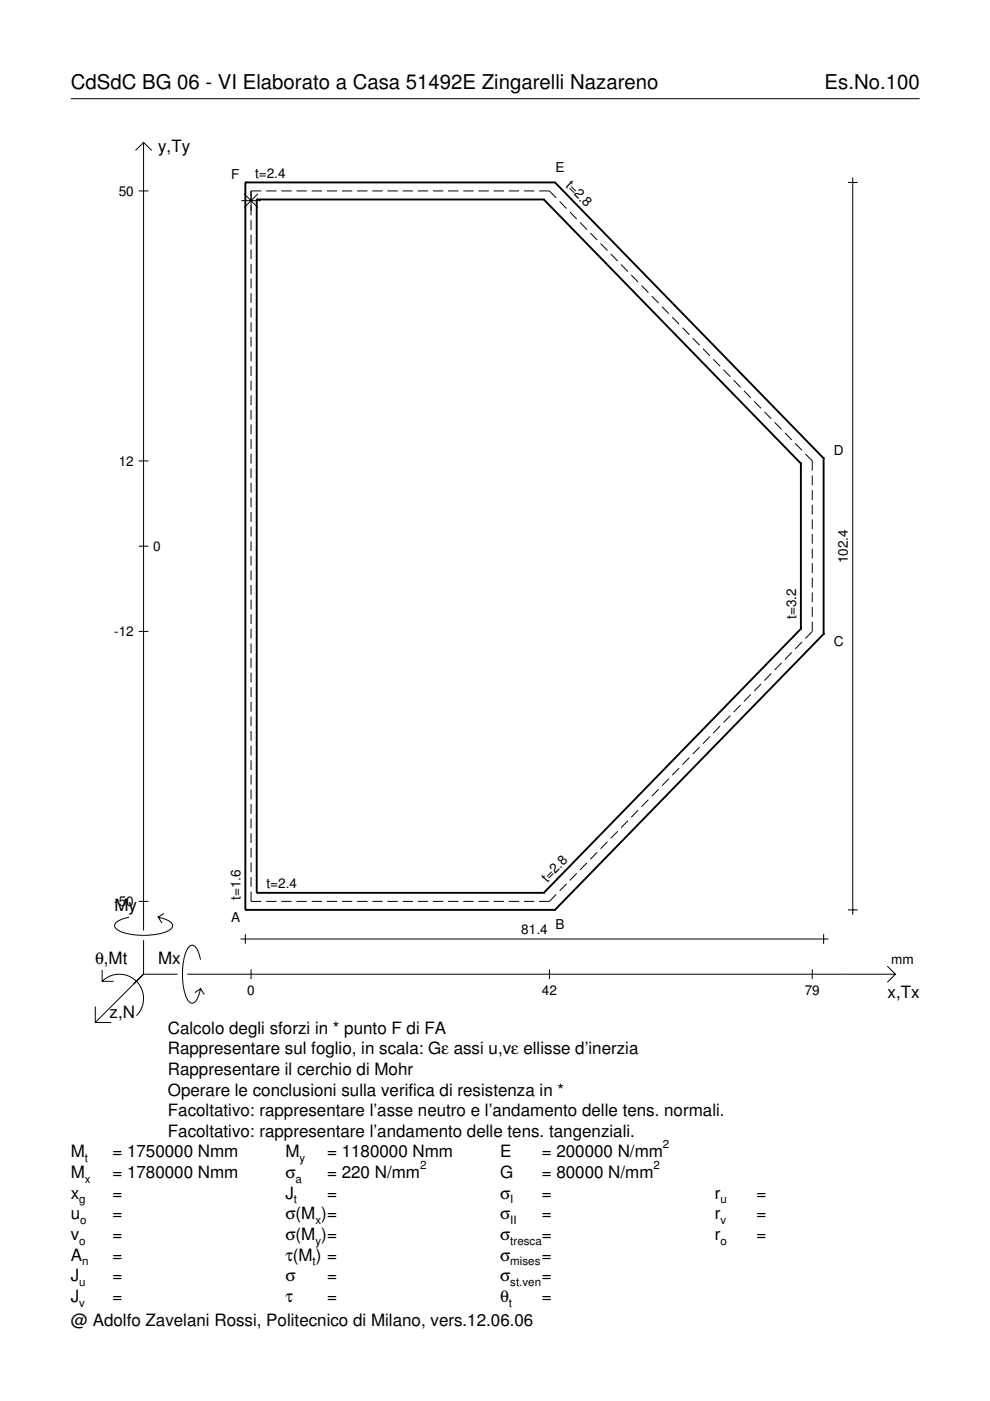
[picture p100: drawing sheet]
<svg xmlns="http://www.w3.org/2000/svg" width="210mm" height="297mm" viewBox="0 0 210 297" stroke-linecap="round" stroke-linejoin="round" font-family="sans-serif">
<defs><g id="words">
<g font-size="4.3">
<text x="15" y="18.9">CdSdC BG 06 - VI Elaborato a Casa 51492E Zingarelli Nazareno</text>
<text x="174.8" y="18.9">Es.No.100</text>
</g>
<g font-size="3.6">
<text x="33.5" y="32.3">y,Ty</text>
<text x="24.3" y="193.2">My</text>
<text x="20.1" y="204.5">θ,Mt</text>
<text x="33.5" y="204.5">Mx</text>
<text x="23.2" y="215.8">z,N</text>
<text x="188.2" y="211.7">x,Tx</text>
<text x="35.6" y="219.2">Calcolo degli sforzi in * punto F di FA</text>
<text x="35.6" y="227.9">Rappresentare il cerchio di Mohr</text>
<text x="35.6" y="223.5">Rappresentare sul foglio, in scala: Gε assi u,vε ellisse d’inerzia</text>
<text x="35.6" y="232.3">Operare le conclusioni sulla verifica di resistenza in *</text>
<text x="35.6" y="236.7">Facoltativo: rappresentare l’asse neutro e l’andamento delle tens. normali.</text>
<text x="15" y="245.4">M</text>
<text x="23.8" y="245.4">= 1750000 Nmm</text>
<text x="35.6" y="241">Facoltativo: rappresentare l’andamento delle tens. tangenziali.</text>
<text x="60.5" y="245.4">M</text>
<text x="69.3" y="245.4">= 1180000 Nmm</text>
<text x="106" y="245.4">E</text>
<text x="114.9" y="245.4">= 200000 N/mm</text>
<text x="15" y="249.8">M</text>
<text x="23.8" y="249.8">= 1780000 Nmm</text>
<text x="60.5" y="249.8">σ</text>
<text x="69.3" y="249.8">= 220 N/mm</text>
<text x="106" y="249.8">G</text>
<text x="114.9" y="249.8">= 80000 N/mm</text>
<text x="15" y="254.2">x</text>
<text x="23.8" y="254.2">=</text>
<text x="60.5" y="254.2">J</text>
<text x="69.3" y="254.2">=</text>
<text x="106" y="254.2">σ</text>
<text x="114.9" y="254.2">=</text>
<text x="151.5" y="254.2">r</text>
<text x="160.4" y="254.2">=</text>
<text x="15" y="258.5">u</text>
<text x="15" y="262.9">v</text>
<text x="23.8" y="258.5">=</text>
<text x="23.8" y="262.9">=</text>
<text x="60.5" y="258.5">σ(M )=</text>
<text x="60.5" y="262.9">σ(M )=</text>
<text x="106" y="258.5">σ</text>
<text x="106" y="262.9">σ</text>
<text x="114.9" y="258.5">=</text>
<text x="114.9" y="262.9">=</text>
<text x="151.5" y="258.5">r</text>
<text x="151.5" y="262.9">r</text>
<text x="160.4" y="258.5">=</text>
<text x="160.4" y="262.9">=</text>
<text x="15" y="267.3">A</text>
<text x="23.8" y="267.3">=</text>
<text x="60.5" y="267.3">τ(M ) =</text>
<text x="106" y="267.3">σ</text>
<text x="114.9" y="267.3">=</text>
<text x="15" y="271.7">J</text>
<text x="23.8" y="271.7">=</text>
<text x="60.5" y="271.7">σ</text>
<text x="69.3" y="271.7">=</text>
<text x="106" y="271.7">σ</text>
<text x="114.9" y="271.7">=</text>
<text x="15" y="276">J</text>
<text x="15" y="281.2">@ Adolfo Zavelani Rossi, Politecnico di Milano, vers.12.06.06</text>
<text x="23.8" y="276">=</text>
<text x="60.5" y="276">τ</text>
<text x="69.3" y="276">=</text>
<text x="106" y="276">θ</text>
<text x="114.9" y="276">=</text>
</g>
<g font-size="2.9">
<text x="25.2" y="41.5">50</text>
<text x="49" y="37.9">F</text>
<text x="54.1" y="37.7">t=2.4</text>
<text x="117.8" y="36.5">E</text>
<text x="119.8" y="39.4" transform="rotate(46 119.8 39.4)">t=2.8</text>
<text x="25.2" y="98.7">12</text>
<text x="176.8" y="96.4">D</text>
<text x="32.5" y="116.8">0</text>
<text x="179.8" y="119.4" transform="rotate(-90 179.8 119.4)">102.4</text>
<text x="168.8" y="131.3" transform="rotate(-90 168.8 131.3)">t=3.2</text>
<text x="24.2" y="134.9">-12</text>
<text x="176.8" y="137">C</text>
<text x="51" y="190.9" transform="rotate(-90 51 190.9)">t=1.6</text>
<text x="56.5" y="188.3">t=2.4</text>
<text x="116" y="187.1" transform="rotate(-46 116 187.1)">t=2.8</text>
<text x="24.2" y="192.1">-50</text>
<text x="49" y="195.5">A</text>
<text x="117.8" y="196.9">B</text>
<text x="110.5" y="198.1">81.4</text>
<text x="189" y="204.5">mm</text>
<text x="52.4" y="210.9">0</text>
<text x="114.9" y="210.9">42</text>
<text x="170.6" y="210.9">79</text>
</g>
<g font-size="2.4">
<text x="140.6" y="243.4">2</text>
<text x="18" y="246.4">t</text>
<text x="18" y="250.8">x</text>
<text x="62.7" y="250.8">a</text>
<text x="63.5" y="246.4">y</text>
<text x="89.1" y="247.8">2</text>
<text x="138.6" y="247.8">2</text>
<text x="16.8" y="255.2">g</text>
<text x="62.3" y="255.2">t</text>
<text x="108.2" y="255.2">I</text>
<text x="152.7" y="255.2">u</text>
<text x="16.8" y="263.9">o</text>
<text x="17" y="259.5">o</text>
<text x="66.9" y="259.5">x</text>
<text x="66.9" y="263.9">y</text>
<text x="108.2" y="259.5">II</text>
<text x="108.2" y="263.9">tresca</text>
<text x="152.7" y="259.5">v</text>
<text x="152.7" y="263.9">o</text>
<text x="17.4" y="268.3">n</text>
<text x="66.3" y="268.3">t</text>
<text x="108.2" y="268.3">mises</text>
<text x="16.8" y="272.7">u</text>
<text x="108.2" y="272.7">st.ven</text>
<text x="16.8" y="277">v</text>
<text x="107.9" y="277">t</text>
</g>
</g></defs>
<g fill="none" stroke="#000" stroke-width=".21">
<path d="M15 20.9h180M28.7 31.9l1.7-1.7 1.8 1.7M30.4 30.2v167.1M179.8 38.7h2M180.8 37.7v156.2M29.4 40.5h2.1M51.2 42.5h4.1M51.8 41.1l2.9 2.9M53.2 46.7v2M53.2 49.8v2M53.2 52.9v2M53.2 56v2"/>
<path d="M53.2 59.1v2M54.7 41.1l-2.9 2.9M55.4 40.5h-2.2v5.1M56.4 40.5h2.2M59.6 40.5h2.2M62.9 40.5h2.1M66.1 40.5h2.2M69.3 40.5h2.2M72.5 40.5h2.2M75.7 40.5h2.2M78.9 40.5h2.2M82.2 40.5h2.1"/>
<path d="M85.4 40.5h2.2M88.6 40.5h2.2M91.8 40.5h2.2M95 40.5h2.2M98.2 40.5h2.2M101.4 40.5h2.2M104.7 40.5h2.1M107.9 40.5h2.2M111.1 40.5h2.2M114.3 40.5h2.2l1.4 1.5M118.7 42.7l1.4 1.5M120.8 44.9l1.5 1.5"/>
<path d="M123 47.2l1.4 1.5M125.2 49.4l1.4 1.5M127.3 51.6l1.5 1.5M129.5 53.9l1.5 1.5M131.7 56.1l1.4 1.5M133.9 58.3l1.4 1.5M53.2 62.2v2M53.2 65.2v2.1M53.2 68.3v2.1M53.2 71.4v2.1M53.2 74.5v2.1M53.2 77.6v2.1"/>
<path d="M136 60.6l1.5 1.4M138.2 62.8l1.4 1.5M140.4 65l1.4 1.5M142.5 67.2l1.5 1.5M144.7 69.5l1.5 1.5M146.9 71.7l1.4 1.5M149 73.9l1.5 1.5M151.2 76.2l1.5 1.5M153.4 78.4l1.4 1.5M29.4 97.7h2.1M53.2 80.7v2.1M53.2 83.8v2.1"/>
<path d="M53.2 86.9v2.1M53.2 90v2.1M53.2 93.1v2.1M53.2 96.2v2.1M53.2 99.3v2.1M155.6 80.6l1.4 1.5M157.7 82.9l1.5 1.4M159.9 85.1l1.5 1.5M162.1 87.3l1.4 1.5M164.2 89.5l1.5 1.5M166.4 91.8l1.5 1.5M168.6 94l1.4 1.5"/>
<path d="M170.8 96.2l1.4 1.5v2.1M29.4 115.8h2.1M53.2 102.4v2.1M53.2 105.5v2M53.2 108.6v2M53.2 111.7v2M53.2 114.8v2M53.2 117.9v2M172.2 100.8v2.1M172.2 103.9v2.1M172.2 107v2.1M172.2 110.1v2.1"/>
<path d="M172.2 113.2v2.1M172.2 116.3v2.1M172.2 119.4v2.1M29.4 133.9h2.1M53.2 121v2M53.2 124.1v2M53.2 127.1v2.1M53.2 130.2v2.1M53.2 133.3v2.1M53.2 136.4v2.1M53.2 139.5v2.1M167.9 138.3l-1.5 1.5"/>
<path d="M170 136.1l-1.4 1.5M172.2 122.5v2.1M172.2 125.6v2.1M172.2 128.7v2.1M172.2 131.8v2.1l-1.4 1.5M53.2 142.6v2.1M53.2 145.7v2.1M53.2 148.8v2.1M53.2 151.9v2.1M53.2 155v2.1M53.2 158.1v2.1M148.3 158.4l-1.4 1.5"/>
<path d="M150.5 156.2l-1.5 1.5M152.7 153.9l-1.5 1.5M154.8 151.7l-1.4 1.5M157 149.5l-1.4 1.5M159.2 147.3l-1.5 1.4M161.4 145l-1.5 1.5M163.5 142.8l-1.4 1.5M165.7 140.6l-1.5 1.5M53.2 161.2v2.1M53.2 164.3v2.1M53.2 167.4v2M53.2 170.5v2"/>
<path d="M53.2 173.6v2M53.2 176.7v2M53.2 179.8v2M128.8 178.5l-1.5 1.5M131 176.2l-1.5 1.5M133.1 174l-1.4 1.5M135.3 171.8l-1.4 1.5M137.5 169.6l-1.5 1.4M139.6 167.3l-1.4 1.5M141.8 165.1l-1.4 1.5M144 162.9l-1.5 1.5M146.2 160.6l-1.5 1.5"/>
<path d="M27.3 194.5a3.6 3.6 0 0 0-3 1.7l.1 .5a5.6 5.6 0 0 0 3.8 1.5 13.4 13.4 0 0 0 7.8-1l.5-.5 .1-.5a3.6 3.6 0 0 0-3.1-1.7l.8 1.2M29.4 191.1h2.1M30.4 199.3v7.3M34.7 193.7l-1.2 .8M51 199.1h124.7M52 198.1v2M53.2 189v2.1h2.2M53.2 182.9v2M53.2 186v2M56.4 191.1h2.2M59.6 191.1h2.2M62.9 191.1h2.1"/>
<path d="M66.1 191.1h2.2M69.3 191.1h2.2M72.5 191.1h2.2M75.7 191.1h2.2M78.9 191.1h2.2M82.2 191.1h2.1M85.4 191.1h2.2M88.6 191.1h2.2M91.8 191.1h2.2M95 191.1h2.2M98.2 191.1h2.2M101.4 191.1h2.2"/>
<path d="M104.7 191.1h2.1M107.9 191.1h2.2M111.1 191.1h2.2M117.9 189.6l-1.4 1.5h-2.2M120.1 187.4l-1.4 1.5M122.3 185.2l-1.5 1.5M124.4 182.9l-1.4 1.5M126.6 180.7l-1.4 1.5M174.6 198.1v2M179.8 192.9h2M20.2 213.4v3.4h3.4M21.7 208.1a5.1 5.1 0 0 1 7.2 0 5.1 5.1 0 0 1 0 7.2"/>
<path d="M21.7 205.6v2.5h2.4M30.4 206.6l-10.2 10.2M30.4 206.6h7.2M39.7 206.6h150.1M42.5 203.5a3.6 3.6 0 0 0-1.7-3.1l-.5 .1a5.7 5.7 0 0 0-1.5 3.8 13.3 13.3 0 0 0 1 7.8l.5 .5 .5 .1a3.6 3.6 0 0 0 1.7-3.1l-1.2 .9M42.5 209.6l.8 1.3M53.2 205.5v2.1M116.5 205.5v2.1M172.2 205.5v2.1M188.1 204.8l1.7 1.8-1.7 1.7"/>
</g>
<g fill="none" stroke="#000" stroke-width=".4">
<path d="M52 38.7h.1M52 38.7h65.7M52 38.7v154.2M117.7 38.7h.1M117.7 38.7l56.9 58.5M54.4 42.3h.1M54.4 42.3h60.9M54.4 42.3v147M115.3 42.3h.1M115.3 42.3l54.5 56M169.8 98.3h.1M169.8 98.3v35"/>
<path d="M174.6 97.2h.1M174.6 97.2v37.2M169.8 133.3h.1M169.8 133.3l-54.5 56M174.6 134.4h.1M174.6 134.4l-56.9 58.5M52 192.9h.1M52 192.9h65.7M54.4 189.3h.1M54.4 189.3h60.9M115.3 189.3h.1M117.7 192.9h.1"/>
</g>
<use href="#words"/>
</svg>
